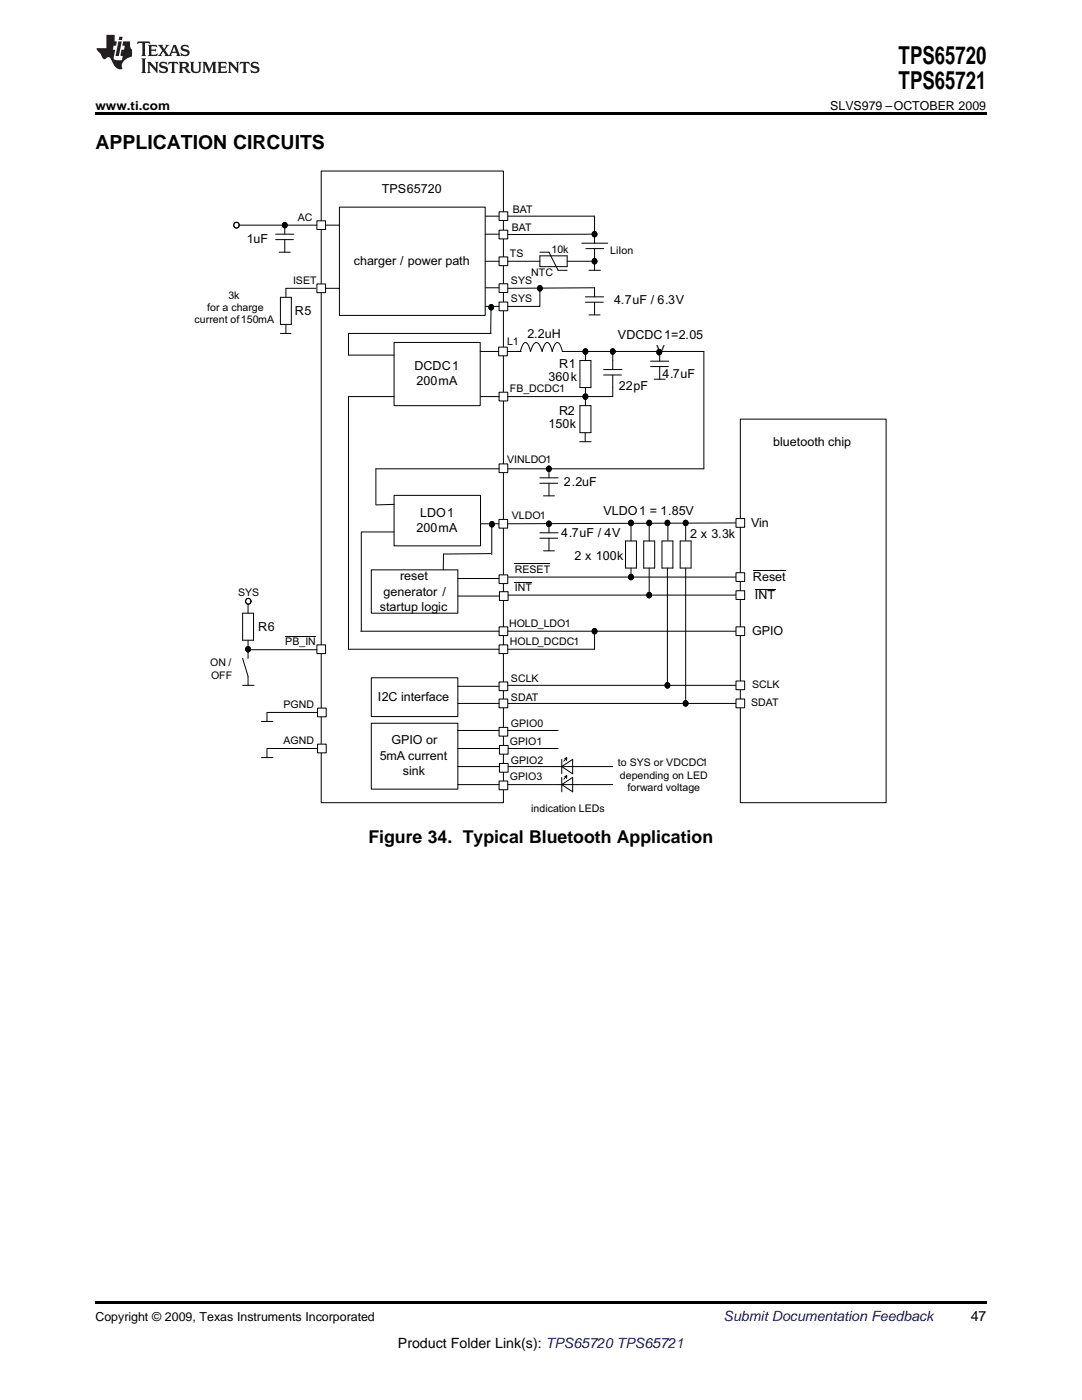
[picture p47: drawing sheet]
<svg xmlns="http://www.w3.org/2000/svg" width="216mm" height="279mm" viewBox="0 0 216 279" stroke-linecap="round" stroke-linejoin="round" font-family="sans-serif">
<defs><g id="words">
<g font-size="4.9">
<text x="179.3" y="12.8">TPS65720</text>
<text x="179.3" y="17.8">TPS65721</text>
</g>
<text font-size="3.9" x="19" y="29.7">APPLICATION CIRCUITS</text>
<text font-size="3.5" x="73.5" y="168.2">Figure 34. Typical Bluetooth Application</text>
<text font-size="2.8" fill="#0000c8" x="144.4" y="263.6">Submit Documentation Feedback</text>
<g font-size="2.8">
<text x="193.7" y="263.6">47</text>
<text x="79.4" y="269">Product Folder Link(s): TPS65720 TPS65721</text>
</g>
<g font-size="2.5">
<text x="19" y="21.9">www.ti.com</text>
<text x="165.7" y="21.9">SLVS979 –OCTOBER 2009</text>
<text x="19" y="263.6">Copyright © 2009, Texas Instruments Incorporated</text>
</g>
<g font-size="2.5" fill="#010202">
<text x="76.2" y="38.4">TPS65720</text>
<text x="49.2" y="48.5">1uF</text>
<text x="70.6" y="52.9">charger / power path</text>
<text x="58.9" y="62.8">R5</text>
<text x="122.5" y="60.7">4.7uF / 6.3V</text>
<text x="105.2" y="67.4">2.2uH</text>
<text x="123.3" y="67.6">VDCDC1=2.05</text>
<text x="131" y="70.6">V</text>
<text x="82.7" y="73.9">DCDC1</text>
<text x="83.1" y="76.9">200mA</text>
<text x="109.5" y="76">360k</text>
<text x="111.6" y="73.5">R1</text>
<text x="123.5" y="77.9">22pF</text>
<text x="132.2" y="75.4">4.7uF</text>
<text x="111.6" y="82.8">R2</text>
<text x="109.5" y="85.5">150k</text>
<text x="154.3" y="88.9">bluetooth chip</text>
<text x="112.5" y="96.9">2.2uF</text>
<text x="83.1" y="106.3">200mA</text>
<text x="83.9" y="103.2">LDO1</text>
<text x="112" y="107.2">4.7uF / 4V</text>
<text x="120.4" y="102.8">VLDO1 = 1.85V</text>
<text x="137.7" y="107.4">2 x 3.3k</text>
<text x="149.9" y="105.1">Vin</text>
<text x="114.7" y="111.8">2 x 100k</text>
<text x="76.6" y="118.8">generator /</text>
<text x="79.8" y="115.8">reset</text>
<text x="150.2" y="116">Reset</text>
<text x="150.6" y="119.6">INT</text>
<text x="51.5" y="125.9">R6</text>
<text x="75.8" y="121.9">startup logic</text>
<text x="150.1" y="126.7">GPIO</text>
<text x="75.4" y="139.8">I2C interface</text>
<text x="78.1" y="148.6">GPIO or</text>
<text x="75.8" y="151.6">5mA current</text>
<text x="80.4" y="154.7">sink</text>
</g>
<g font-size="2.1" fill="#010202">
<text x="59.4" y="44.1">AC</text>
<text x="102.1" y="46">BAT</text>
<text x="102.3" y="42.4">BAT</text>
<text x="101.8" y="51.4">TS</text>
<text x="110" y="50.4">10k</text>
<text x="121.8" y="50.6">LiIon</text>
<text x="45.6" y="59.8">3k</text>
<text x="58.5" y="56.7">ISET</text>
<text x="102" y="56.7">SYS</text>
<text x="106" y="55">NTC</text>
<text x="38.8" y="64.5">current of150mA</text>
<text x="41.3" y="62.1">for a charge</text>
<text x="102" y="60.3">SYS</text>
<text x="101.2" y="68.9">L1</text>
<text x="101.8" y="78.3">FB_DCDC1</text>
<text x="101.2" y="92.4">VINLDO1</text>
<text x="102.1" y="103.6">VLDO1</text>
<text x="47.5" y="119">SYS</text>
<text x="102.7" y="114.3">RESET</text>
<text x="102.7" y="117.9">INT</text>
<text x="101.6" y="125.1">HOLD_LDO1</text>
<text x="56.9" y="128.8">PB_IN</text>
<text x="101.8" y="128.8">HOLD_DCDC1</text>
<text x="41.9" y="133">ON /</text>
<text x="42.1" y="135.4">OFF</text>
<text x="102" y="136.2">SCLK</text>
<text x="150.1" y="137.3">SCLK</text>
<text x="56.5" y="141.3">PGND</text>
<text x="102" y="139.8">SDAT</text>
<text x="149.9" y="141">SDAT</text>
<text x="56.5" y="148.6">AGND</text>
<text x="101.8" y="148.8">GPIO1</text>
<text x="102" y="145.2">GPIO0</text>
<text x="101.8" y="155.6">GPIO3</text>
<text x="102" y="152.4">GPIO2</text>
<text x="123.3" y="153">to SYS or VDCDC1</text>
<text x="123.7" y="155.4">depending on LED</text>
<text x="125.2" y="157.9">forward voltage</text>
<text x="106" y="162.1">indication LEDs</text>
</g>
</g></defs>
<g fill="#231f20">
<path d="M27.5 8.3l-.1 .5 .4-.2h.6v.1v2.1l-.2 .4h1l-.3-.4v-2.1l.1-.1h.5l.5 .2-.2-.5zM29.5 9l.2 .3v1.5l-.2 .4h1.8l.2-.6a1.04 1.04 0 0 1-1.3 .2v-.7h.6l.3 .2v-.6l-.3 .2h-.6v-.6l.8-.1 .4 .3-.2-.5zM31.5 9l.9 1.1-.9 1.1h.8l-.2-.2 .5-.7 .4 .7-.2 .2h1.5l-.1-.2 .1-.4h.9l.1 .4-.2 .2h1l-.3-.3-.7-1.9h-.5l-.9 2-.8-1 .9-1h-.8l.1 .3-.3 .5-.4-.6 .2-.2zM34.7 9.3l.4 1h-.7zM36.3 9.1a.63 .63 0 0 0-.2 .7 .63 .63 0 0 0 .6 .4l.6 .2 .1 .2a.75 .75 0 0 1-.7 .4 .75 .75 0 0 1-.6-.5l.1 .7 .1-.1a1.11 1.11 0 0 0 1.5-.6 1.13 1.13 0 0 0-1.2-.8l-.1-.4a1.04 1.04 0 0 1 1.2 .2l-.2-.5-.1 .1-.5-.2zM28.2 11.7l.2 .3v2.2l-.2 .4h1l-.3-.4v-2.2l.3-.3zM29.3 12.3l.3 .4v1.5l-.3 .4h.8l-.2-.4v-1.3l1.5 1.7v-1.9l.2-.4h-.7l.2 .4v.9l-1.1-1.3zM32 12.5a.62 .62 0 0 0-.2 .7 .62 .62 0 0 0 .6 .4l.6 .1 .1 .3a.76 .76 0 0 1-.7 .3 .76 .76 0 0 1-.6-.4l.1 .7 .1-.1a1.11 1.11 0 0 0 1.5-.6 1.13 1.13 0 0 0-1.2-.8l-.1-.4a1.04 1.04 0 0 1 1.2 .2l-.2-.6-.1 .1-.5-.1zM33.7 12.3l-.2 .7a.61 .61 0 0 1 .8-.4v1.6l-.2 .4h.9l-.2-.4v-1.6a.63 .63 0 0 1 .8 .4l-.2-.7zM35.6 12.3l.3 .4v1.5l-.3 .4h1l-.2-.2v-.8l.5 .2a.76 .76 0 0 0 1.2 .7l-1-1a.58 .58 0 0 0 .6-.5 .58 .58 0 0 0-.5-.6zM36.4 12.7l.1-.1a.45 .45 0 0 1 .5 .1 .45 .45 0 0 1 .1 .5l-.7 .2zM37.9 12.3l.2 .2a2.17 2.17 0 0 0 .3 1.9 .99 .99 0 0 0 1.6-.6v-1.1l.2-.4h-.7l.2 .2a1.92 1.92 0 0 1-.2 1.8 .6 .6 0 0 1-.9-.5v-1.1l.2-.4zM40.4 12.3l.2 .4v1.5l-.2 .4h.7l-.2-.4v-1.4l.8 1.8 .8-1.8v1.4l-.2 .4h.9l-.2-.4v-1.5l.2-.4h-.8l-.6 1.5-.6-1.5zM43.4 12.3l.2 .4v1.5l-.2 .4h1.8l.2-.6a1.04 1.04 0 0 1-1.3 .2v-.7h.5l.4 .2v-.6l-.4 .2h-.5v-.7h.8l.3 .3-.1-.6zM45.5 12.3l.2 .4v1.5l-.2 .4h.7l-.2-.4v-1.3l1.5 1.7v-1.9l.2-.4h-.7l.2 .4v.9l-1.1-1.3zM47.9 12.3l-.1 .7a.61 .61 0 0 1 .8-.4v1.6l-.3 .4h1l-.3-.4 .1-1.6a.63 .63 0 0 1 .7 .4l-.1-.7zM50.2 12.5a.62 .62 0 0 0-.2 .7 .62 .62 0 0 0 .6 .4l.6 .1 .2 .3a.76 .76 0 0 1-.8 .3 .76 .76 0 0 1-.6-.4l.1 .7 .2-.1a1.11 1.11 0 0 0 1.5-.6 1.13 1.13 0 0 0-1.3-.8l-.1-.4a1.04 1.04 0 0 1 1.2 .2l-.1-.6-.2 .1-.5-.1z"/>
<path d="M21.2 7v2.6h-1.9l.1 .4 .7 .9a.91 .91 0 0 0 1 .9 .56 .56 0 0 1 .5-.4 .56 .56 0 0 1 .5 .3l.4 .8a1.53 1.53 0 0 0 1.9 1.2 1.54 1.54 0 0 1 1-2.1l.9-.3v-1.4a1.52 1.52 0 0 1-.3-1.6h-1.4l-.2 .8h.5l-.2 .8h-.4l-.2 1v.2l.4 .1-.2 .8a1.93 1.93 0 0 1-1.6-.2l.3-1.9h-.5l.2-.8h.4l.2-.8h-.4v-1.3zM23.6 8.3l-.6 2.9h.7l.6-2.9zM23.8 7.3l-.1 .7h.6l.2-.7z"/>
</g>
<path d="M64.1 34.1h36.4v126.1h-36.4z" fill-rule="evenodd" fill="#fff"/>
<path d="M64.1 34.1h36.4v126.1h-36.4zM122.2 70.1h18.2" fill="none" stroke="#010202" stroke-width=".2"/>
<path d="M99.6 45.9h1.7v1.8h-1.7z" fill-rule="evenodd" fill="#fff"/>
<path d="M99.6 45.9h1.7v1.8h-1.7z" fill="none" stroke="#010202" stroke-width=".2"/>
<path d="M99.6 56.6h1.7v1.8h-1.7z" fill-rule="evenodd" fill="#fff"/>
<path d="M99.6 56.6h1.7v1.8h-1.7zM101.3 46.8l17.3-.1v1.8M116.1 48.5h5.2M116.8 59.2h3.6M116.9 49.6h3.5M117.5 53.9h2.3M118.6 49.6v4.3M118.6 57.4v1.8M116.8 60.3h3.6M117.5 62.8h2.2" fill="none" stroke="#010202" stroke-width=".2"/>
<path d="M99.6 51.3h1.7v1.7h-1.7z" fill-rule="evenodd" fill="#fff"/>
<path d="M99.6 51.3h1.7v1.7h-1.7zM101.3 52.1h6.4M107.7 51.1h5.5v2.1h-5.5zM113.2 52.1h5.4" fill="none" stroke="#010202" stroke-width=".2"/>
<circle cx="118.6" cy="52.1" r=".51" fill="#010202"/>
<g fill="none" stroke="#010202" stroke-width=".2">
<path d="M107.7 50.3h1.8l1.9 3.6h1.8"/>
<circle cx="118.6" cy="52.1" r=".51"/>
</g>
<path d="M63.2 44.1h1.8v1.7h-1.8z" fill-rule="evenodd" fill="#fff"/>
<path d="M63.2 44.1h1.8v1.7h-1.8z" fill="none" stroke="#010202" stroke-width=".2"/>
<path d="M63.2 56.7h1.8v1.7h-1.8z" fill-rule="evenodd" fill="#fff"/>
<path d="M47.7 44.9h15.5M56 59.3h2.1v5.4h-2.1zM63 57.5h-6v1.8M63.2 56.7h1.8v1.7h-1.8zM56 66.5h2M57 64.7v1.8" fill="none" stroke="#010202" stroke-width=".2"/>
<circle cx="56.8" cy="44.9" r=".51" fill="#010202"/>
<circle cx="56.8" cy="44.9" r=".51" fill="none" stroke="#010202" stroke-width=".2"/>
<path d="M99.6 103.7h1.7v1.7h-1.7z" fill-rule="evenodd" fill="#fff"/>
<path d="M99.6 103.7h1.7v1.7h-1.7zM146.9 104.4l-45.6 .1" fill="none" stroke="#010202" stroke-width=".2"/>
<circle cx="109.5" cy="104.5" r=".51" fill="#010202"/>
<circle cx="109.5" cy="104.5" r=".51" fill="none" stroke="#010202" stroke-width=".2"/>
<path d="M63.2 128.7h1.8v1.7h-1.8z" fill-rule="evenodd" fill="#fff"/>
<path d="M48.4 122.4h2.2v5.4h-2.2zM48.4 131.4l1.1 3.6M49.5 120.6v1.8M49.5 127.8v3.6M49.5 129.7h13.7M63.2 128.7h1.8v1.7h-1.8z" fill="none" stroke="#010202" stroke-width=".2"/>
<circle cx="49.5" cy="120" r=".56" fill="#fff"/>
<circle cx="49.5" cy="120" r=".56" fill="none" stroke="#010202" stroke-width=".2"/>
<circle cx="49.5" cy="129.6" r=".51" fill="#010202"/>
<g fill="none" stroke="#010202" stroke-width=".2">
<path d="M56.9 127h6.1"/>
<circle cx="49.5" cy="129.6" r=".51"/>
</g>
<path d="M99.6 114.7h1.7v1.8h-1.7z" fill-rule="evenodd" fill="#fff"/>
<path d="M99.6 114.7h1.7v1.8h-1.7zM101.4 115.2h45.5M102.7 112.6h7.1" fill="none" stroke="#010202" stroke-width=".2"/>
<path d="M99.6 136.1h1.7v1.7h-1.7z" fill-rule="evenodd" fill="#fff"/>
<path d="M99.6 136.1h1.7v1.7h-1.7zM101.3 136.8h45.6" fill="none" stroke="#010202" stroke-width=".2"/>
<path d="M99.7 118.1h1.7v1.7h-1.7z" fill-rule="evenodd" fill="#fff"/>
<path d="M99.7 118.1h1.7v1.7h-1.7zM101.4 118.8h45.5" fill="none" stroke="#010202" stroke-width=".2"/>
<path d="M78.6 98.9h17.3v10h-17.3z" fill-rule="evenodd" fill="#fff"/>
<path d="M78.6 98.9h17.3v10h-17.3zM95.9 104.5h3.7" fill="none" stroke="#010202" stroke-width=".2"/>
<path d="M99.6 42.3h1.7v1.7h-1.7z" fill-rule="evenodd" fill="#fff"/>
<path d="M99.6 42.3h1.7v1.7h-1.7zM101.3 43.1h17.3v3.6" fill="none" stroke="#010202" stroke-width=".2"/>
<circle cx="118.6" cy="46.7" r=".51" fill="#010202"/>
<g fill="none" stroke="#010202" stroke-width=".2">
<path d="M118.6 57.4l-17.2 .1"/>
<circle cx="118.6" cy="46.7" r=".51"/>
</g>
<circle cx="47.2" cy="44.9" r=".56" fill="#fff"/>
<g fill="none" stroke="#010202" stroke-width=".2">
<path d="M101.3 140.4h45.6"/>
<circle cx="47.2" cy="44.9" r=".56"/>
</g>
<path d="M99.6 139.5h1.7v1.8h-1.7z" fill-rule="evenodd" fill="#fff"/>
<path d="M102.7 116.2h3.4M99.6 139.5h1.7v1.8h-1.7z" fill="none" stroke="#010202" stroke-width=".2"/>
<path d="M67.7 41.3h29.1v21.6h-29.1z" fill-rule="evenodd" fill="#fff"/>
<path d="M65 44.9h2.7M65 57.5h2.7M67.7 41.3h29.1v21.6h-29.1zM96.8 46.7h2.8M96.8 52.1h2.8M96.8 57.4h2.8M96.8 43.1h2.8M103 70.1h.7M103.8 70.1a2.06 2.06 0 0 1 1-1.8 2.08 2.08 0 0 1 1.1 1.8 2.08 2.08 0 0 1 1.1-1.8 2.08 2.08 0 0 1 1.2 1.8 2.08 2.08 0 0 1 1-1.8 2.06 2.06 0 0 1 1 1.8 2.07 2.07 0 0 1 1-1.8 2.07 2.07 0 0 1 1 1.8h1.7" fill="none" stroke="#010202" stroke-width=".2"/>
<path d="M99.6 78.3h1.7v1.7h-1.7z" fill-rule="evenodd" fill="#fff"/>
<path d="M99.6 78.3h1.7v1.7h-1.7z" fill="none" stroke="#010202" stroke-width=".2"/>
<path d="M99.5 69.3h1.7v1.7h-1.7z" fill-rule="evenodd" fill="#fff"/>
<path d="M99.5 69.3h1.7v1.7h-1.7zM101.2 70.1h2.8M101.3 79.1h21" fill="none" stroke="#010202" stroke-width=".2"/>
<circle cx="131.5" cy="70.3" r=".51" fill="#010202"/>
<circle cx="131.5" cy="70.3" r=".51" fill="none" stroke="#010202" stroke-width=".2"/>
<circle cx="116.8" cy="70.1" r=".51" fill="#010202"/>
<circle cx="116.8" cy="70.1" r=".51" fill="none" stroke="#010202" stroke-width=".2"/>
<path d="M78.6 68.3h17.2v12.7h-17.2z" fill-rule="evenodd" fill="#fff"/>
<path d="M78.6 68.3h17.2v12.7h-17.2zM95.8 70.1h3.7M95.9 79.1h3.7M113.9 70.1h8.3" fill="none" stroke="#010202" stroke-width=".2"/>
<path d="M99.6 92.6h1.7v1.7h-1.7z" fill-rule="evenodd" fill="#fff"/>
<path d="M118.6 60.3v2.5M99.6 92.6h1.7v1.7h-1.7z" fill="none" stroke="#010202" stroke-width=".2"/>
<path d="M99.6 60.3h1.7v1.7h-1.7z" fill-rule="evenodd" fill="#fff"/>
<path d="M107.7 57.3v3.8h-6.4M96.8 61.1h2.8M99.6 60.3h1.7v1.7h-1.7z" fill="none" stroke="#010202" stroke-width=".2"/>
<circle cx="107.7" cy="57.5" r=".51" fill="#010202"/>
<g fill="none" stroke="#010202" stroke-width=".2">
<path d="M98 61.1l-.1 5.4"/>
<circle cx="107.7" cy="57.5" r=".51"/>
</g>
<circle cx="98" cy="61.3" r=".51" fill="#010202"/>
<circle cx="98" cy="61.3" r=".51" fill="none" stroke="#010202" stroke-width=".2"/>
<path d="M99.6 145.2h1.7v1.7h-1.7z" fill-rule="evenodd" fill="#fff"/>
<path d="M99.6 145.2h1.7v1.7h-1.7z" fill="none" stroke="#010202" stroke-width=".2"/>
<path d="M99.7 152.4h1.7v1.7h-1.7z" fill-rule="evenodd" fill="#fff"/>
<path d="M99.7 152.4h1.7v1.7h-1.7z" fill="none" stroke="#010202" stroke-width=".2"/>
<path d="M99.7 148.8h1.7v1.7h-1.7z" fill-rule="evenodd" fill="#fff"/>
<path d="M99.7 148.8h1.7v1.7h-1.7z" fill="none" stroke="#010202" stroke-width=".2"/>
<path d="M99.6 155.9h1.7v1.7h-1.7z" fill-rule="evenodd" fill="#fff"/>
<path d="M69.5 66.5h28.5M69.5 70.9h9.1M99.6 155.9h1.7v1.7h-1.7zM101.3 145.8h10.1M101.3 156.6h10.1M101.4 149.4h10M101.4 153h10" fill="none" stroke="#010202" stroke-width=".2"/>
<path d="M74.1 144.3h17.3v13.2h-17.3z" fill-rule="evenodd" fill="#fff"/>
<path d="M74.1 144.3h17.3v13.2h-17.3z" fill="none" stroke="#010202" stroke-width=".2"/>
<path d="M74.1 135.3h17.3v7.7h-17.3z" fill-rule="evenodd" fill="#fff"/>
<path d="M74.1 135.3h17.3v7.7h-17.3zM91.4 137h8.2M91.4 140.4h8.2M91.4 145.8h8.2M91.4 149.4h8.3M91.4 153h8.3M91.4 156.6h8.2" fill="none" stroke="#010202" stroke-width=".2"/>
<path d="M74.1 113.7h17.3v8.7h-17.3z" fill-rule="evenodd" fill="#fff"/>
<path d="M69.5 66.5v4.4M74.1 113.7h17.3v8.7h-17.3zM91.4 115.5h8.2" fill="none" stroke="#010202" stroke-width=".2"/>
<path d="M63.4 141.3h1.7v1.8h-1.7z" fill-rule="evenodd" fill="#fff"/>
<path d="M63.4 141.3h1.7v1.8h-1.7z" fill="none" stroke="#010202" stroke-width=".2"/>
<path d="M63.4 148.5h1.7v1.7h-1.7z" fill-rule="evenodd" fill="#fff"/>
<g fill="none" stroke="#010202" stroke-width=".2">
<path d="M55 46.7h3.6M55 47.8h3.5M55.7 50.3h2.2M56.8 44.9v1.8M56.8 47.8v2.5M129.8 72.1h3.6M129.8 73.2h3.6M130.5 75.7h2.2M131.6 70.3v1.8M131.6 73.2v2.5M107.7 106.3h3.7M107.7 107.4h3.6"/>
<path d="M108.4 109.9h2.2M109.5 104.5v1.8M109.5 107.4v2.5M48.4 136.8h2.3M49.5 135v1.8M52.2 144h2.3M52.2 151.2h2.3M53.3 142.2v1.8M53.3 149.4v1.8M53.3 142.2h10.1M53.3 149.4h10.1M63.4 148.5h1.7v1.7h-1.7z"/>
</g>
<path d="M99.6 125.1h1.7v1.7h-1.7z" fill-rule="evenodd" fill="#fff"/>
<path d="M99.6 125.1h1.7v1.7h-1.7z" fill="none" stroke="#010202" stroke-width=".2"/>
<path d="M99.6 128.7h1.7v1.7h-1.7z" fill-rule="evenodd" fill="#fff"/>
<path d="M69.5 79.1h9.1M115.7 72h2.2v5.3h-2.2zM72.2 106.2h6.4M91.4 119h8.2M99.6 128.7h1.7v1.7h-1.7zM101.3 126h45.6M101.3 129.6h17.3" fill="none" stroke="#010202" stroke-width=".2"/>
<circle cx="116.8" cy="79.2" r=".51" fill="#010202"/>
<g fill="none" stroke="#010202" stroke-width=".2">
<path d="M116.8 70.1v1.9M116.8 77.3v3.7M75 93.6h24.6M115.7 88.2h2.2M115.7 81h2.2v5.4h-2.2zM116.8 86.4v1.8M78.6 100.7l-3.6 .1"/>
<circle cx="116.8" cy="79.2" r=".51"/>
</g>
<circle cx="109.5" cy="93.6" r=".51" fill="#010202"/>
<g fill="none" stroke="#010202" stroke-width=".2">
<path d="M107.7 95.4h3.7M107.7 96.4h3.6M108.4 99h2.2M109.5 93.6v1.8M109.5 96.4v2.6M97.9 110.5l-9.4 .1-.1 3.1"/>
<circle cx="109.5" cy="93.6" r=".51"/>
</g>
<circle cx="98.1" cy="104.6" r=".51" fill="#010202"/>
<g fill="none" stroke="#010202" stroke-width=".2">
<path d="M69.5 79.1v50.5h30.1M140.4 70.1v23.5h-39.1M75 93.6v7.1M72.1 106.2v19.8M98.1 104.5v6.2M124.8 108h2.2v5.4h-2.2zM125.9 104.5v3.5M125.9 113.4v1.8M128.4 108h2.2v5.4h-2.2zM129.5 104.5v3.5M129.5 113.4v5.4M72 126h27.6"/>
<path d="M118.6 126v3.6"/>
<circle cx="98.1" cy="104.6" r=".51"/>
</g>
<circle cx="125.9" cy="104.4" r=".51" fill="#010202"/>
<circle cx="125.9" cy="104.4" r=".51" fill="none" stroke="#010202" stroke-width=".2"/>
<circle cx="129.5" cy="104.4" r=".51" fill="#010202"/>
<circle cx="129.5" cy="104.4" r=".51" fill="none" stroke="#010202" stroke-width=".2"/>
<circle cx="125.9" cy="115.2" r=".51" fill="#010202"/>
<circle cx="125.9" cy="115.2" r=".51" fill="none" stroke="#010202" stroke-width=".2"/>
<circle cx="129.5" cy="118.8" r=".51" fill="#010202"/>
<circle cx="129.5" cy="118.8" r=".51" fill="none" stroke="#010202" stroke-width=".2"/>
<circle cx="118.6" cy="126" r=".51" fill="#010202"/>
<g fill="none" stroke="#010202" stroke-width=".2">
<path d="M132.1 108h2.2v5.4h-2.2zM133.2 113.4v23.1M135.7 108h2.2v5.4h-2.2zM136.8 113.4v27"/>
<circle cx="118.6" cy="126" r=".51"/>
</g>
<circle cx="133.1" cy="136.8" r=".51" fill="#010202"/>
<circle cx="133.1" cy="136.8" r=".51" fill="none" stroke="#010202" stroke-width=".2"/>
<circle cx="136.8" cy="140.4" r=".51" fill="#010202"/>
<circle cx="136.8" cy="140.4" r=".51" fill="none" stroke="#010202" stroke-width=".2"/>
<path d="M147.7 83.6h29.1v76.6h-29.1z" fill-rule="evenodd" fill="#fff"/>
<path d="M147.7 83.6h29.1v76.6h-29.1z" fill="none" stroke="#010202" stroke-width=".2"/>
<path d="M146.9 103.5h1.7v1.7h-1.7z" fill-rule="evenodd" fill="#fff"/>
<path d="M146.9 103.5h1.7v1.7h-1.7z" fill="none" stroke="#010202" stroke-width=".2"/>
<path d="M146.9 114.3h1.7v1.7h-1.7z" fill-rule="evenodd" fill="#fff"/>
<path d="M146.9 114.3h1.7v1.7h-1.7z" fill="none" stroke="#010202" stroke-width=".2"/>
<path d="M146.9 117.9h1.7v1.7h-1.7z" fill-rule="evenodd" fill="#fff"/>
<path d="M146.9 117.9h1.7v1.7h-1.7z" fill="none" stroke="#010202" stroke-width=".2"/>
<path d="M146.9 125.1h1.7v1.7h-1.7z" fill-rule="evenodd" fill="#fff"/>
<path d="M146.9 125.1h1.7v1.7h-1.7z" fill="none" stroke="#010202" stroke-width=".2"/>
<path d="M146.9 135.9h1.7v1.7h-1.7z" fill-rule="evenodd" fill="#fff"/>
<path d="M146.9 135.9h1.7v1.7h-1.7z" fill="none" stroke="#010202" stroke-width=".2"/>
<path d="M146.9 139.5h1.7v1.8h-1.7z" fill-rule="evenodd" fill="#fff"/>
<g fill="none" stroke="#010202" stroke-width=".2">
<path d="M133.3 104.4v3.4M136.8 104.4v3.4M150.2 114h6.6M150.6 117.6h4.1M146.9 139.5h1.7v1.8h-1.7zM111.4 156.6h10.9M111.4 153h10.9M112.1 156.6l2.2-1.5v2.9zM112.1 153l2.2-1.5v2.9zM112.1 151.5v2.9M112.1 155.1v2.9M112.7 155l.4-.2-.6 .7"/>
<path d="M112.7 151.4l.4-.2-.6 .7M113.1 154.9l-.1 .5M113.1 151.3l-.1 .5"/>
</g>
<circle cx="133.1" cy="104.4" r=".51" fill="#010202"/>
<circle cx="133.1" cy="104.4" r=".51" fill="none" stroke="#010202" stroke-width=".2"/>
<circle cx="136.8" cy="104.4" r=".51" fill="#010202"/>
<circle cx="136.8" cy="104.4" r=".51" fill="none" stroke="#010202" stroke-width=".2"/>
<circle cx="122.2" cy="70.1" r=".51" fill="#010202"/>
<g fill="none" stroke="#010202" stroke-width=".2">
<path d="M120.4 73.8h3.7M120.4 74.8h3.6M122.3 70.1v3.7M122.3 74.8v4.3"/>
<circle cx="122.2" cy="70.1" r=".51"/>
</g>
<path d="M19 22.5h177.8v.5h-177.8zM19 259.7h177.8v.5h-177.8z" fill="#000"/>
<use href="#words"/>
</svg>
